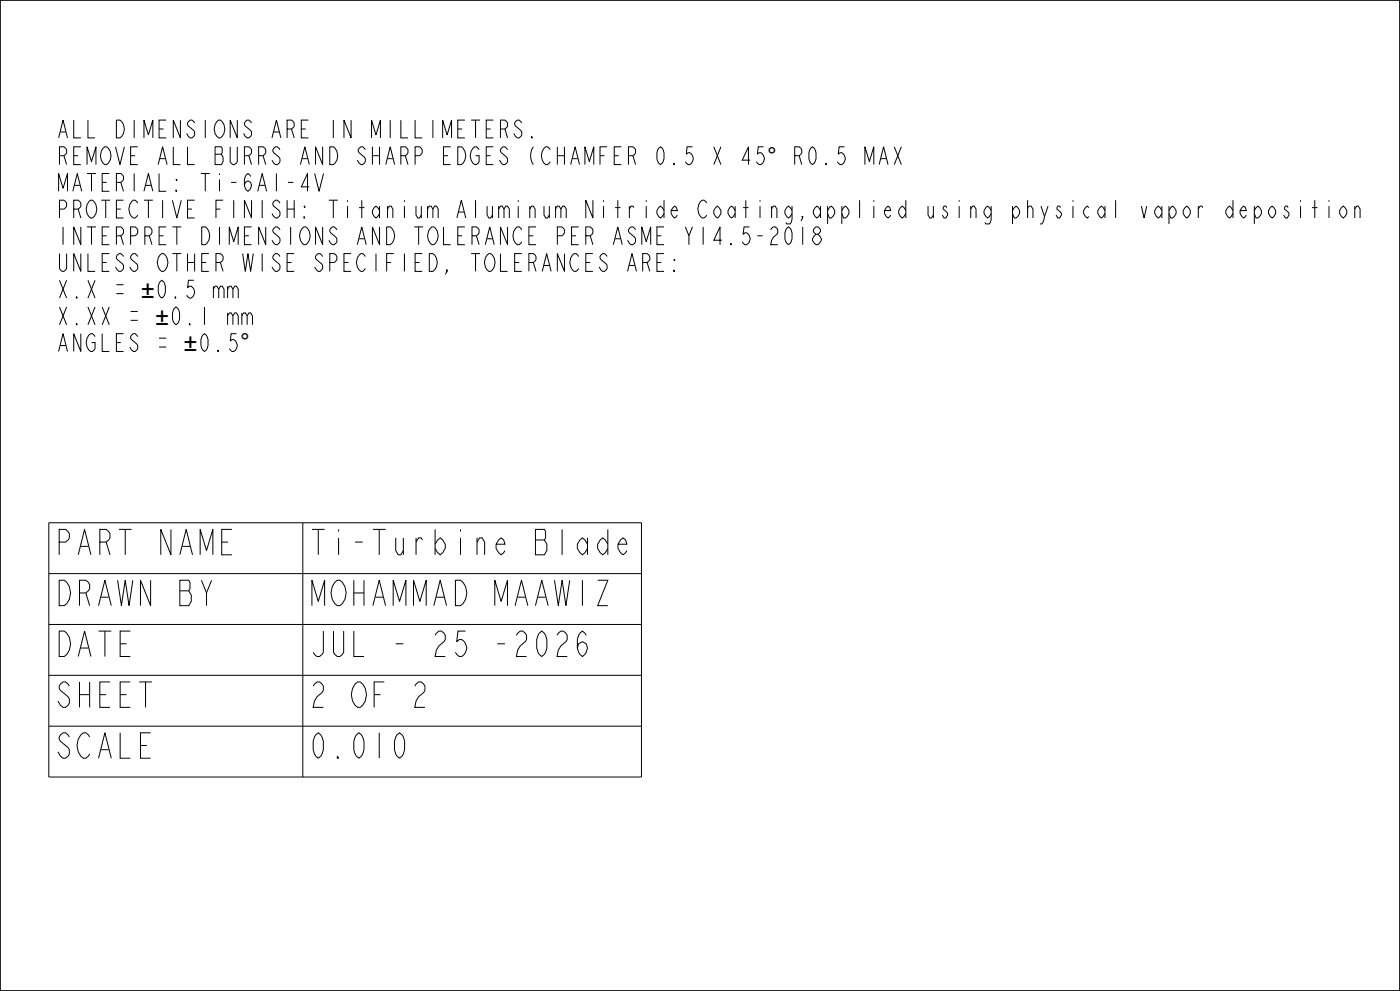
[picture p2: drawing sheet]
<svg xmlns="http://www.w3.org/2000/svg" width="420mm" height="297mm" viewBox="0 0 420 297" stroke-linecap="round" stroke-linejoin="round" font-family="sans-serif">
<defs><g id="words">
<g font-size="9.9">
<text x="16.2" y="166.3">PART NAME</text>
<text x="92.4" y="166.3">Ti-Turbine Blade</text>
<text x="16.2" y="181.5">DRAWN BY</text>
<text x="92.4" y="181.5">MOHAMMAD MAAWIZ</text>
<text x="16.2" y="196.8">DATE</text>
<text x="92.4" y="196.8">JUL - 25 -2026</text>
<text x="16.2" y="212">SHEET</text>
<text x="92.4" y="212">2 OF 2</text>
<text x="16.2" y="227.2">SCALE</text>
<text x="92.4" y="227.2">0.010</text>
</g>
<g font-size="7.3">
<text x="230.1" y="49.3">° R0.5 MAX</text>
<text x="230.1" y="49.3">°</text>
<text x="42.4" y="89.3">±</text>
<text x="46.7" y="97.3">±</text>
<text x="55.2" y="105.3">±</text>
</g>
<g font-size="6.9">
<text x="16.8" y="41.3">ALL DIMENSIONS ARE IN MILLIMETERS.</text>
<text x="16.8" y="49.3">REMOVE ALL BURRS AND SHARP EDGES (CHAMFER 0.5 X 45</text>
<text x="16.8" y="57.3">MATERIAL: Ti-6AI-4V</text>
<text x="16.8" y="65.3">PROTECTIVE FINISH: Titanium Aluminum Nitride Coating,applied using physical</text>
<text x="341.1" y="65.3">vapor deposition</text>
<text x="16.8" y="73.3">INTERPRET DIMENSIONS AND TOLERANCE PER ASME Y14.5-2018</text>
<text x="16.8" y="81.3">UNLESS OTHER WISE SPECIFIED, TOLERANCES ARE:</text>
<text x="16.8" y="89.3">X.X = ±0.5 mm</text>
<text x="16.8" y="97.3">X.XX = ±0.1 mm</text>
<text x="16.8" y="105.3">ANGLES = ±0.5°</text>
</g>
</g></defs>
<g fill="none" stroke="#000" stroke-width=".3">
<path d="M159.5 40.9l.2 .4h-.2zM229.1 44h-1.6l-.3 2.2 .5-.4a1.79 1.79 0 0 1 1.6 1.8 1.79 1.79 0 0 1-1.6 1.7l-.8-.9M334.7 60v5.3M202.1 77.8h.3v.4zM244.3 70.7l.5-.5a1.56 1.56 0 0 1 1.6 1.6 1.56 1.56 0 0 1-1.6 1.5 1.56 1.56 0 0 1-.5-2.6zM244.8 70.2l-.8-.9a1.22 1.22 0 0 1 1.3-1.3l.8 .9v.4l-.8 .9M331.5 63.1l-1.1-1.3a1.97 1.97 0 0 0-1.1 1.8 1.97 1.97 0 0 0 1.1 1.7l1.1-1.3M331.5 61.8v3.5M202.1 80.9l.3 .4h-.3zM14.6 156.7h177.8v76.2h-177.8zM90.8 156.7v76.2M14.6 171.9h177.8"/>
<path d="M14.6 187.2h177.8M14.6 202.4h177.8M14.6 217.6h177.8"/>
</g>
<path d="M0 0h420v297h-420z" fill="none" stroke="#000" stroke-width=".51"/>
<use href="#words"/>
</svg>
